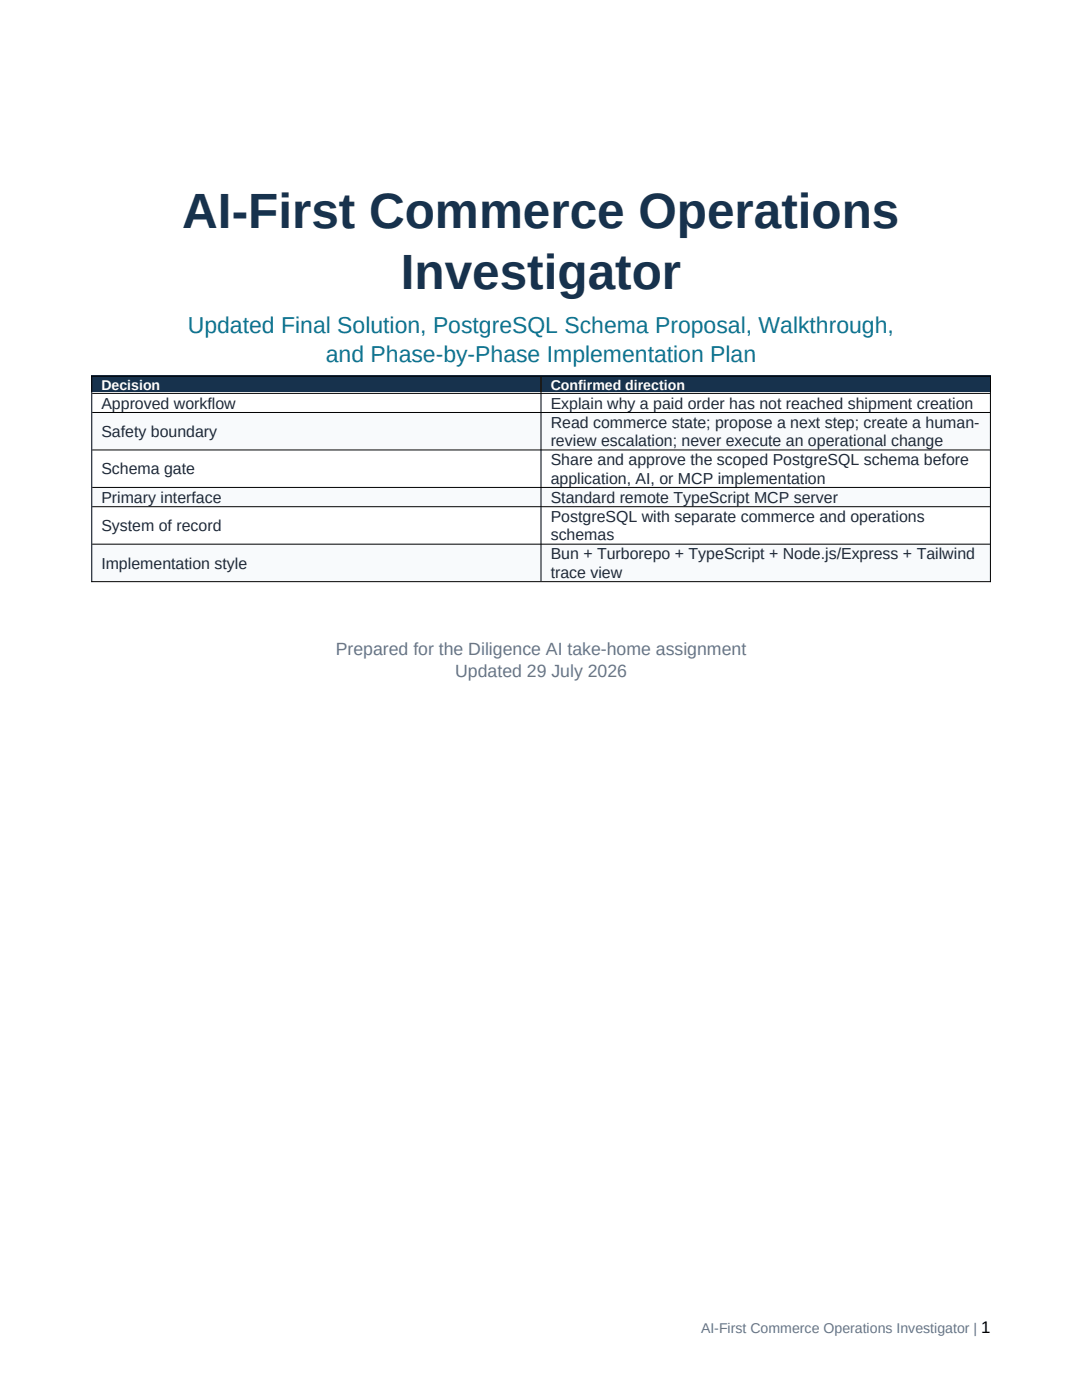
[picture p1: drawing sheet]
<svg xmlns="http://www.w3.org/2000/svg" width="216mm" height="279mm" viewBox="0 0 216 279" stroke-linecap="round" stroke-linejoin="round" font-family="sans-serif">
<defs><g id="words">
<g font-size="9.9" fill="#17324d">
<text x="36.4" y="45.5">AI-First Commerce Operations</text>
<text x="80" y="57.7">Investigator</text>
</g>
<g font-size="4.6" fill="#0e7490">
<text x="37.5" y="66.4">Updated Final Solution, PostgreSQL Schema Proposal, Walkthrough,</text>
<text x="65" y="72.2">and Phase-by-Phase Implementation Plan</text>
</g>
<g font-size="3.5" fill="#64748b">
<text x="67" y="130.7">Prepared for the Diligence AI take-home assignment</text>
<text x="90.8" y="135">Updated 29 July 2026</text>
</g>
<text font-size="3.4" x="195.8" y="266">1</text>
<g font-size="3.2" fill="#1f2937">
<text x="20.2" y="81.6">Approved workflow</text>
<text x="109.9" y="81.6">Explain why a paid order has not reached shipment creation</text>
<text x="20.2" y="87.2">Safety boundary</text>
<text x="109.9" y="85.4">Read commerce state; propose a next step; create a human-</text>
<text x="109.9" y="89">review escalation; never execute an operational change</text>
<text x="20.2" y="94.7">Schema gate</text>
<text x="109.9" y="92.9">Share and approve the scoped PostgreSQL schema before</text>
<text x="20.2" y="100.3">Primary interface</text>
<text x="109.9" y="96.5">application, AI, or MCP implementation</text>
<text x="109.9" y="100.3">Standard remote TypeScript MCP server</text>
<text x="20.2" y="106">System of record</text>
<text x="109.9" y="104.2">PostgreSQL with separate commerce and operations</text>
<text x="109.9" y="107.8">schemas</text>
<text x="20.2" y="113.5">Implementation style</text>
<text x="109.9" y="111.7">Bun + Turborepo + TypeScript + Node.js/Express + Tailwind</text>
<text x="109.9" y="115.3">trace view</text>
</g>
<g font-size="2.8" fill="#fff">
<text x="20.2" y="77.8">Decision</text>
<text x="109.9" y="77.8">Confirmed direction</text>
</g>
<text font-size="2.8" fill="#64748b" x="139.9" y="266">AI-First Commerce Operations Investigator |</text>
</g></defs>
<g fill="#17324d">
<path d="M18.3 75h89.6v3.4h-89.6z" fill-rule="evenodd"/>
<path d="M107.9 75h89.7v3.4h-89.7z" fill-rule="evenodd"/>
</g>
<g fill="#fff">
<path d="M18.3 78.4h89.6v3.8h-89.6z" fill-rule="evenodd"/>
<path d="M107.9 78.4h89.7v3.8h-89.7z" fill-rule="evenodd"/>
</g>
<g fill="#f8fafc">
<path d="M18.3 82.2h89.6v7.5h-89.6z" fill-rule="evenodd"/>
<path d="M107.9 82.2h89.7v7.5h-89.7z" fill-rule="evenodd"/>
</g>
<g fill="#fff">
<path d="M18.3 89.7h89.6v7.5h-89.6z" fill-rule="evenodd"/>
<path d="M107.9 89.7h89.7v7.5h-89.7z" fill-rule="evenodd"/>
</g>
<g fill="#f8fafc">
<path d="M18.3 97.2h89.6v3.8h-89.6z" fill-rule="evenodd"/>
<path d="M107.9 97.2h89.7v3.8h-89.7z" fill-rule="evenodd"/>
</g>
<g fill="#fff">
<path d="M18.3 101h89.6v7.5h-89.6z" fill-rule="evenodd"/>
<path d="M107.9 101h89.7v7.5h-89.7z" fill-rule="evenodd"/>
</g>
<g fill="#f8fafc">
<path d="M18.3 108.5h89.6v7.5h-89.6z" fill-rule="evenodd"/>
<path d="M107.9 108.5h89.7v7.5h-89.7z" fill-rule="evenodd"/>
</g>
<g fill="#17324d">
<path d="M18.3 75h89.6v3.4h-89.6z" fill-rule="evenodd"/>
<path d="M107.9 75h89.7v3.4h-89.7z" fill-rule="evenodd"/>
</g>
<g fill="#fff">
<path d="M18.3 78.4h89.6v3.8h-89.6z" fill-rule="evenodd"/>
<path d="M107.9 78.4h89.7v3.8h-89.7z" fill-rule="evenodd"/>
</g>
<g fill="#f8fafc">
<path d="M18.3 82.2h89.6v7.5h-89.6z" fill-rule="evenodd"/>
<path d="M107.9 82.2h89.7v7.5h-89.7z" fill-rule="evenodd"/>
</g>
<g fill="#fff">
<path d="M18.3 89.7h89.6v7.5h-89.6z" fill-rule="evenodd"/>
<path d="M107.9 89.7h89.7v7.5h-89.7z" fill-rule="evenodd"/>
</g>
<g fill="#f8fafc">
<path d="M18.3 97.2h89.6v3.8h-89.6z" fill-rule="evenodd"/>
<path d="M107.9 97.2h89.7v3.8h-89.7z" fill-rule="evenodd"/>
</g>
<g fill="#fff">
<path d="M18.3 101h89.6v7.5h-89.6z" fill-rule="evenodd"/>
<path d="M107.9 101h89.7v7.5h-89.7z" fill-rule="evenodd"/>
</g>
<g fill="#f8fafc">
<path d="M18.3 108.5h89.6v7.5h-89.6z" fill-rule="evenodd"/>
<path d="M107.9 108.5h89.7v7.5h-89.7z" fill-rule="evenodd"/>
</g>
<path d="M18.2 75.1h179.5M18.3 75v41.2M18.4 78.5h179.1M107.9 75.2v40.8M197.6 75v41.2M18.4 82.3h179.1M18.4 89.8h179.1M18.4 97.3h179.1M18.2 116.1h179.5M18.4 101.1h179.1M18.4 108.6h179.1" fill="none" stroke="#000" stroke-width=".2"/>
<use href="#words"/>
</svg>
